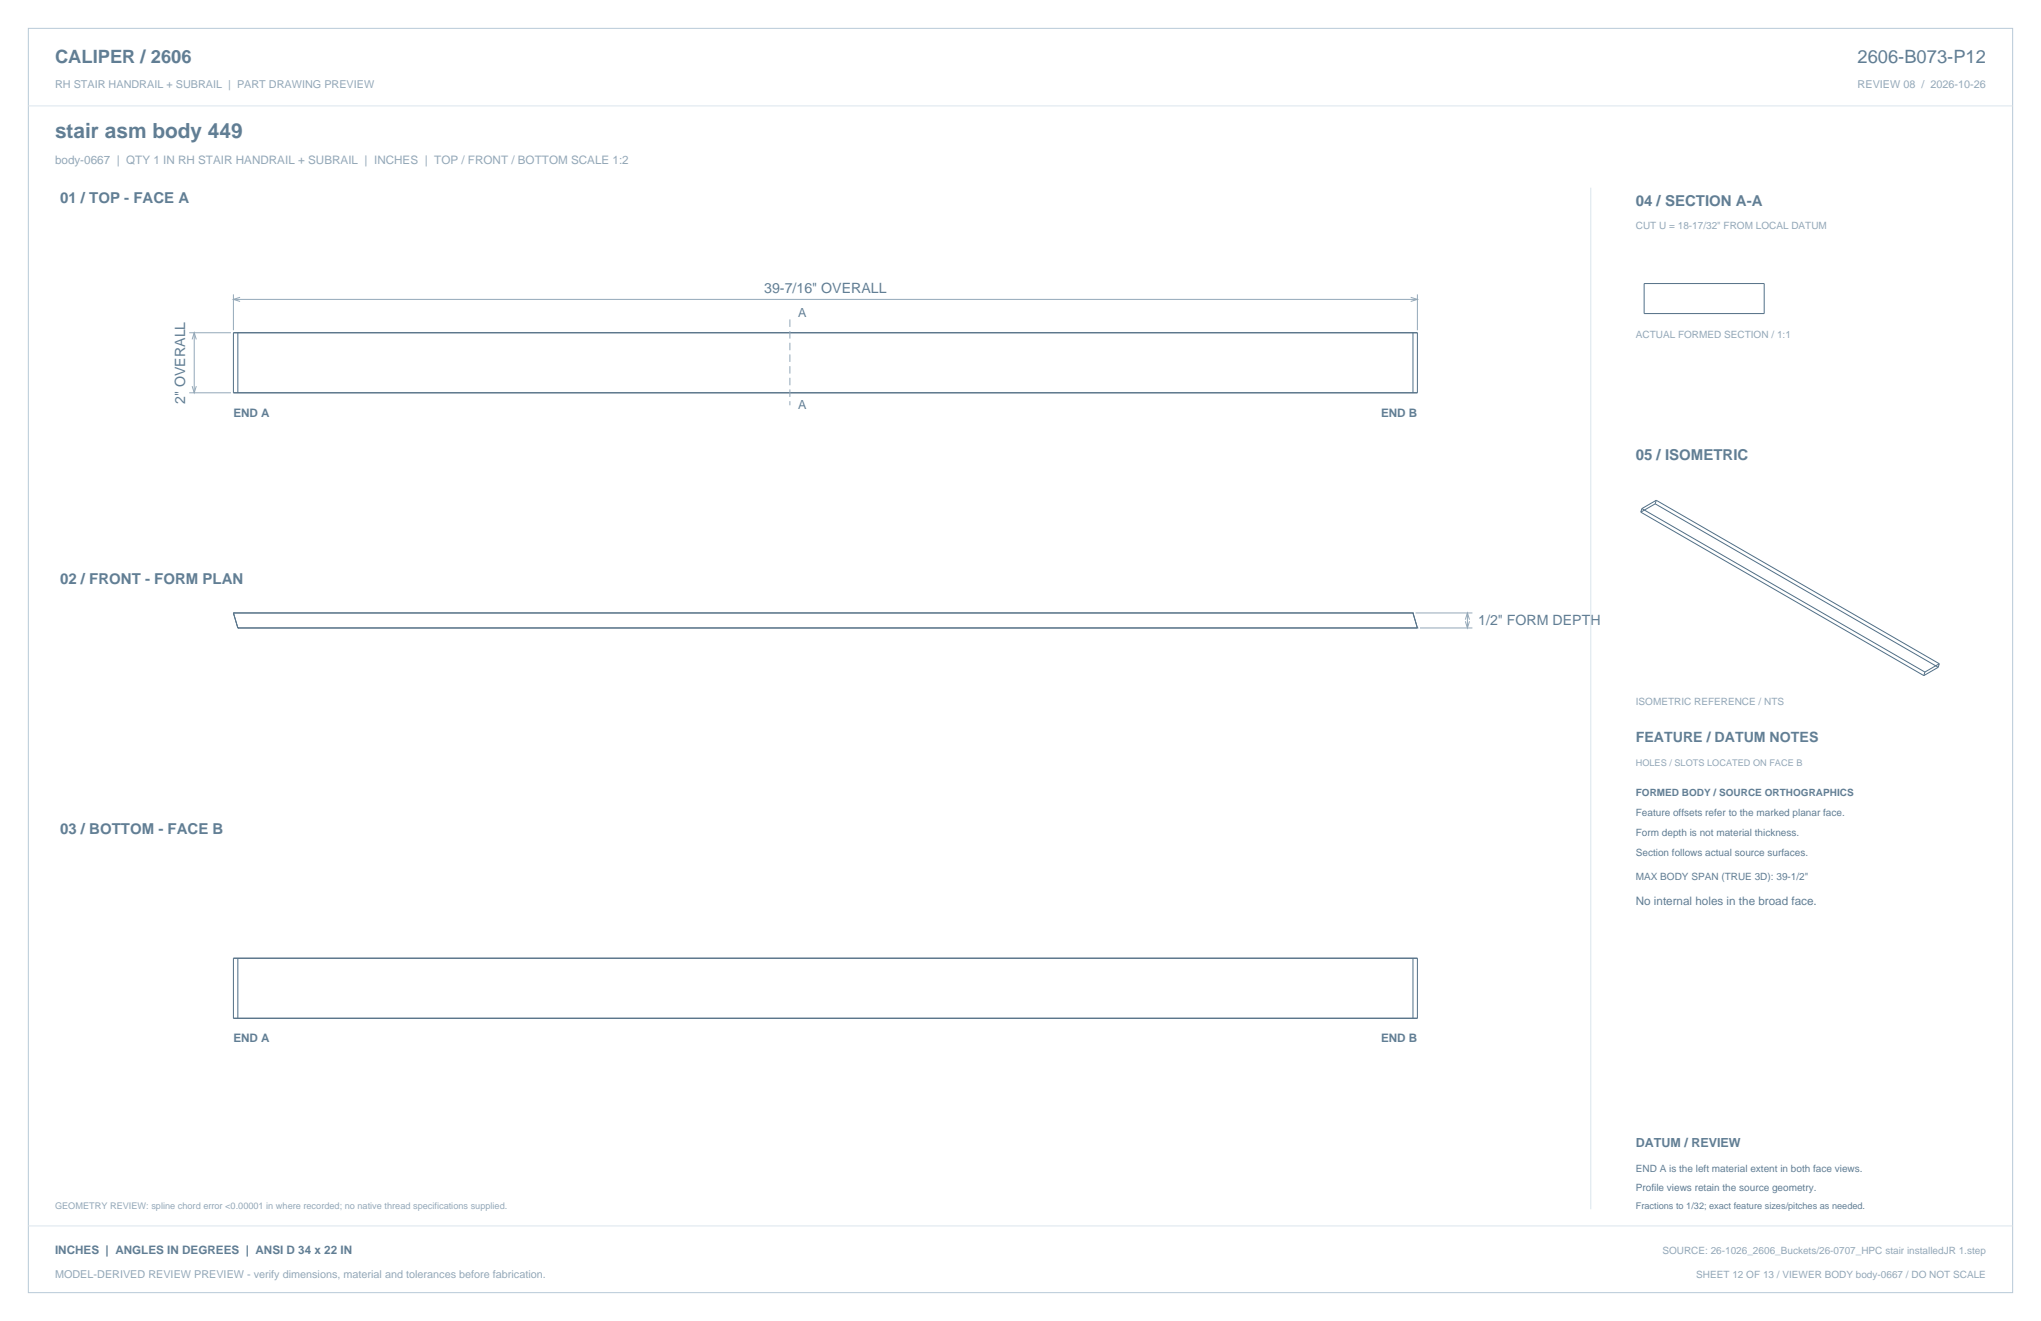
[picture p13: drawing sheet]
<svg xmlns="http://www.w3.org/2000/svg" width="864mm" height="559mm" viewBox="0 0 864 559" stroke-linecap="round" stroke-linejoin="round" font-family="sans-serif">
<defs><g id="words">
<text font-size="8.8" fill="#617e94" x="23.3" y="58.2">stair asm body 449</text>
<g font-size="7.8" fill="#617e94">
<text x="23.3" y="26.8">CALIPER / 2606</text>
<text x="786" y="26.8">2606-B073-P12</text>
</g>
<g font-size="6.3" fill="#617e94">
<text x="25.4" y="86.1">01 / TOP - FACE A</text>
<text x="692.1" y="87.1">04 / SECTION A-A</text>
<text x="692.1" y="194.4">05 / ISOMETRIC</text>
<text x="25.4" y="246.9">02 / FRONT - FORM PLAN</text>
<text x="25.4" y="352.8">03 / BOTTOM - FACE B</text>
</g>
<g font-size="6" fill="#617e94">
<text x="323.4" y="123.8">39-7/16&quot; OVERALL</text>
<text x="78.3" y="170.9" transform="rotate(-90 78.3 170.9)">2&quot; OVERALL</text>
<text x="625.5" y="264.2">1/2&quot; FORM DEPTH</text>
<text x="692.1" y="314">FEATURE / DATUM NOTES</text>
</g>
<g font-size="5.3" fill="#617e94">
<text x="337.7" y="134.1">A</text>
<text x="337.7" y="173.2">A</text>
<text x="692.1" y="485.1">DATUM / REVIEW</text>
</g>
<text font-size="4.9" fill="#93a8b9" x="23.3" y="69.5">body-0667 | QTY 1 IN RH STAIR HANDRAIL + SUBRAIL | INCHES | TOP / FRONT / BOTTOM SCALE 1:2</text>
<g font-size="4.9" fill="#617e94">
<text x="98.8" y="176.4">END A</text>
<text x="584.4" y="176.4">END B</text>
<text x="692.1" y="382.8">No internal holes in the broad face.</text>
<text x="98.8" y="440.6">END A</text>
<text x="584.4" y="440.6">END B</text>
<text x="23.3" y="530.6">INCHES | ANGLES IN DEGREES | ANSI D 34 x 22 IN</text>
</g>
<g font-size="4.6" fill="#93a8b9">
<text x="23.3" y="37">RH STAIR HANDRAIL + SUBRAIL | PART DRAWING PREVIEW</text>
<text x="786" y="37">REVIEW 08 / 2026-10-26</text>
<text x="23.3" y="540.5">MODEL-DERIVED REVIEW PREVIEW - verify dimensions, material and tolerances before fabrication.</text>
</g>
<g font-size="4.2" fill="#93a8b9">
<text x="692.1" y="97">CUT U = 18-17/32&quot; FROM LOCAL DATUM</text>
<text x="692.1" y="142.9">ACTUAL FORMED SECTION / 1:1</text>
<text x="692.1" y="298.1">ISOMETRIC REFERENCE / NTS</text>
<text x="703.4" y="530.6">SOURCE: 26-1026_2606_Buckets/26-0707_HPC stair installedJR 1.step</text>
<text x="717.7" y="540.5">SHEET 12 OF 13 / VIEWER BODY body-0667 / DO NOT SCALE</text>
</g>
<g font-size="4.2" fill="#617e94">
<text x="692.1" y="336.9">FORMED BODY / SOURCE ORTHOGRAPHICS</text>
<text x="692.1" y="345.4">Feature offsets refer to the marked planar face.</text>
<text x="692.1" y="353.8">Form depth is not material thickness.</text>
<text x="692.1" y="362.3">Section follows actual source surfaces.</text>
<text x="692.1" y="372.2">MAX BODY SPAN (TRUE 3D): 39-1/2&quot;</text>
<text x="692.1" y="495.7">END A is the left material extent in both face views.</text>
<text x="692.1" y="503.8">Profile views retain the source geometry.</text>
</g>
<g font-size="3.9" fill="#93a8b9">
<text x="692.1" y="323.8">HOLES / SLOTS LOCATED ON FACE B</text>
<text x="23.3" y="511.5">GEOMETRY REVIEW: spline chord error &lt;0.00001 in where recorded; no native thread specifications supplied.</text>
</g>
<text font-size="3.9" fill="#617e94" x="692.1" y="511.5">Fractions to 1/32; exact feature sizes/pitches as needed.</text>
</g></defs>
<path d="M12 12h839.6v534.8h-839.6z" fill="none" stroke="#b8cad8" stroke-width=".42"/>
<path d="M12 44.8h839.6M673.1 79.4v432.1M12 518.6h839.6" fill="none" stroke="#dbe5ed" stroke-width=".42"/>
<g fill="none" stroke="#536f85" stroke-width=".42">
<path d="M695.7 119.9h50.8v12.7h-50.8zM98.8 140.8h500.9v25.4h-500.9zM100.6 140.8v25.4M597.9 140.8v25.4M694.3 216.6l119.7 69.2M694.7 215.1l119.8 69.2M694.7 215.1l-.4 1.5M700.4 213.1l-6.1 3.5M700.4 213.1l119.7 69.2M700.8 211.6l-6.1 3.5M700.8 211.6l-.4 1.5M700.8 211.6l119.8 69.2"/>
<path d="M98.8 259.3h499.1l1.8 6.3h-499.1zM814.5 284.3l-.5 1.5M820.1 282.3l-6.1 3.5M820.6 280.8l-.5 1.5M820.6 280.8l-6.1 3.5M98.8 405.3h500.9v25.4h-500.9zM100.6 405.3v25.4M597.9 405.3v25.4"/>
</g>
<g fill="none" stroke="#93a8b9" stroke-width=".42">
<path d="M98.8 124.5v15.2M98.8 126.6h500.9M101.6 125.8l-2.8 .8 2.8 .9M596.9 125.8l2.8 .8-2.8 .9M599.7 124.5v15.2M80.1 140.8h17.6M81.3 143.6l.9-2.8 .9 2.8M82.2 140.8v25.4M80.1 166.2h17.6M81.3 163.3l.9 2.9 .9-2.9M598.9 259.3h24.1M620.9 259.3v6.3"/>
<path d="M600.8 265.6h22.2M620 262.1l.9-2.8 .9 2.8M620 262.8l.9 2.8 .9-2.8"/>
</g>
<path d="M334.2 135.1v36.3" fill="none" stroke="#93a8b9" stroke-width=".42" stroke-dasharray="3.2 1.8" stroke-linecap="butt"/>
<use href="#words"/>
</svg>
